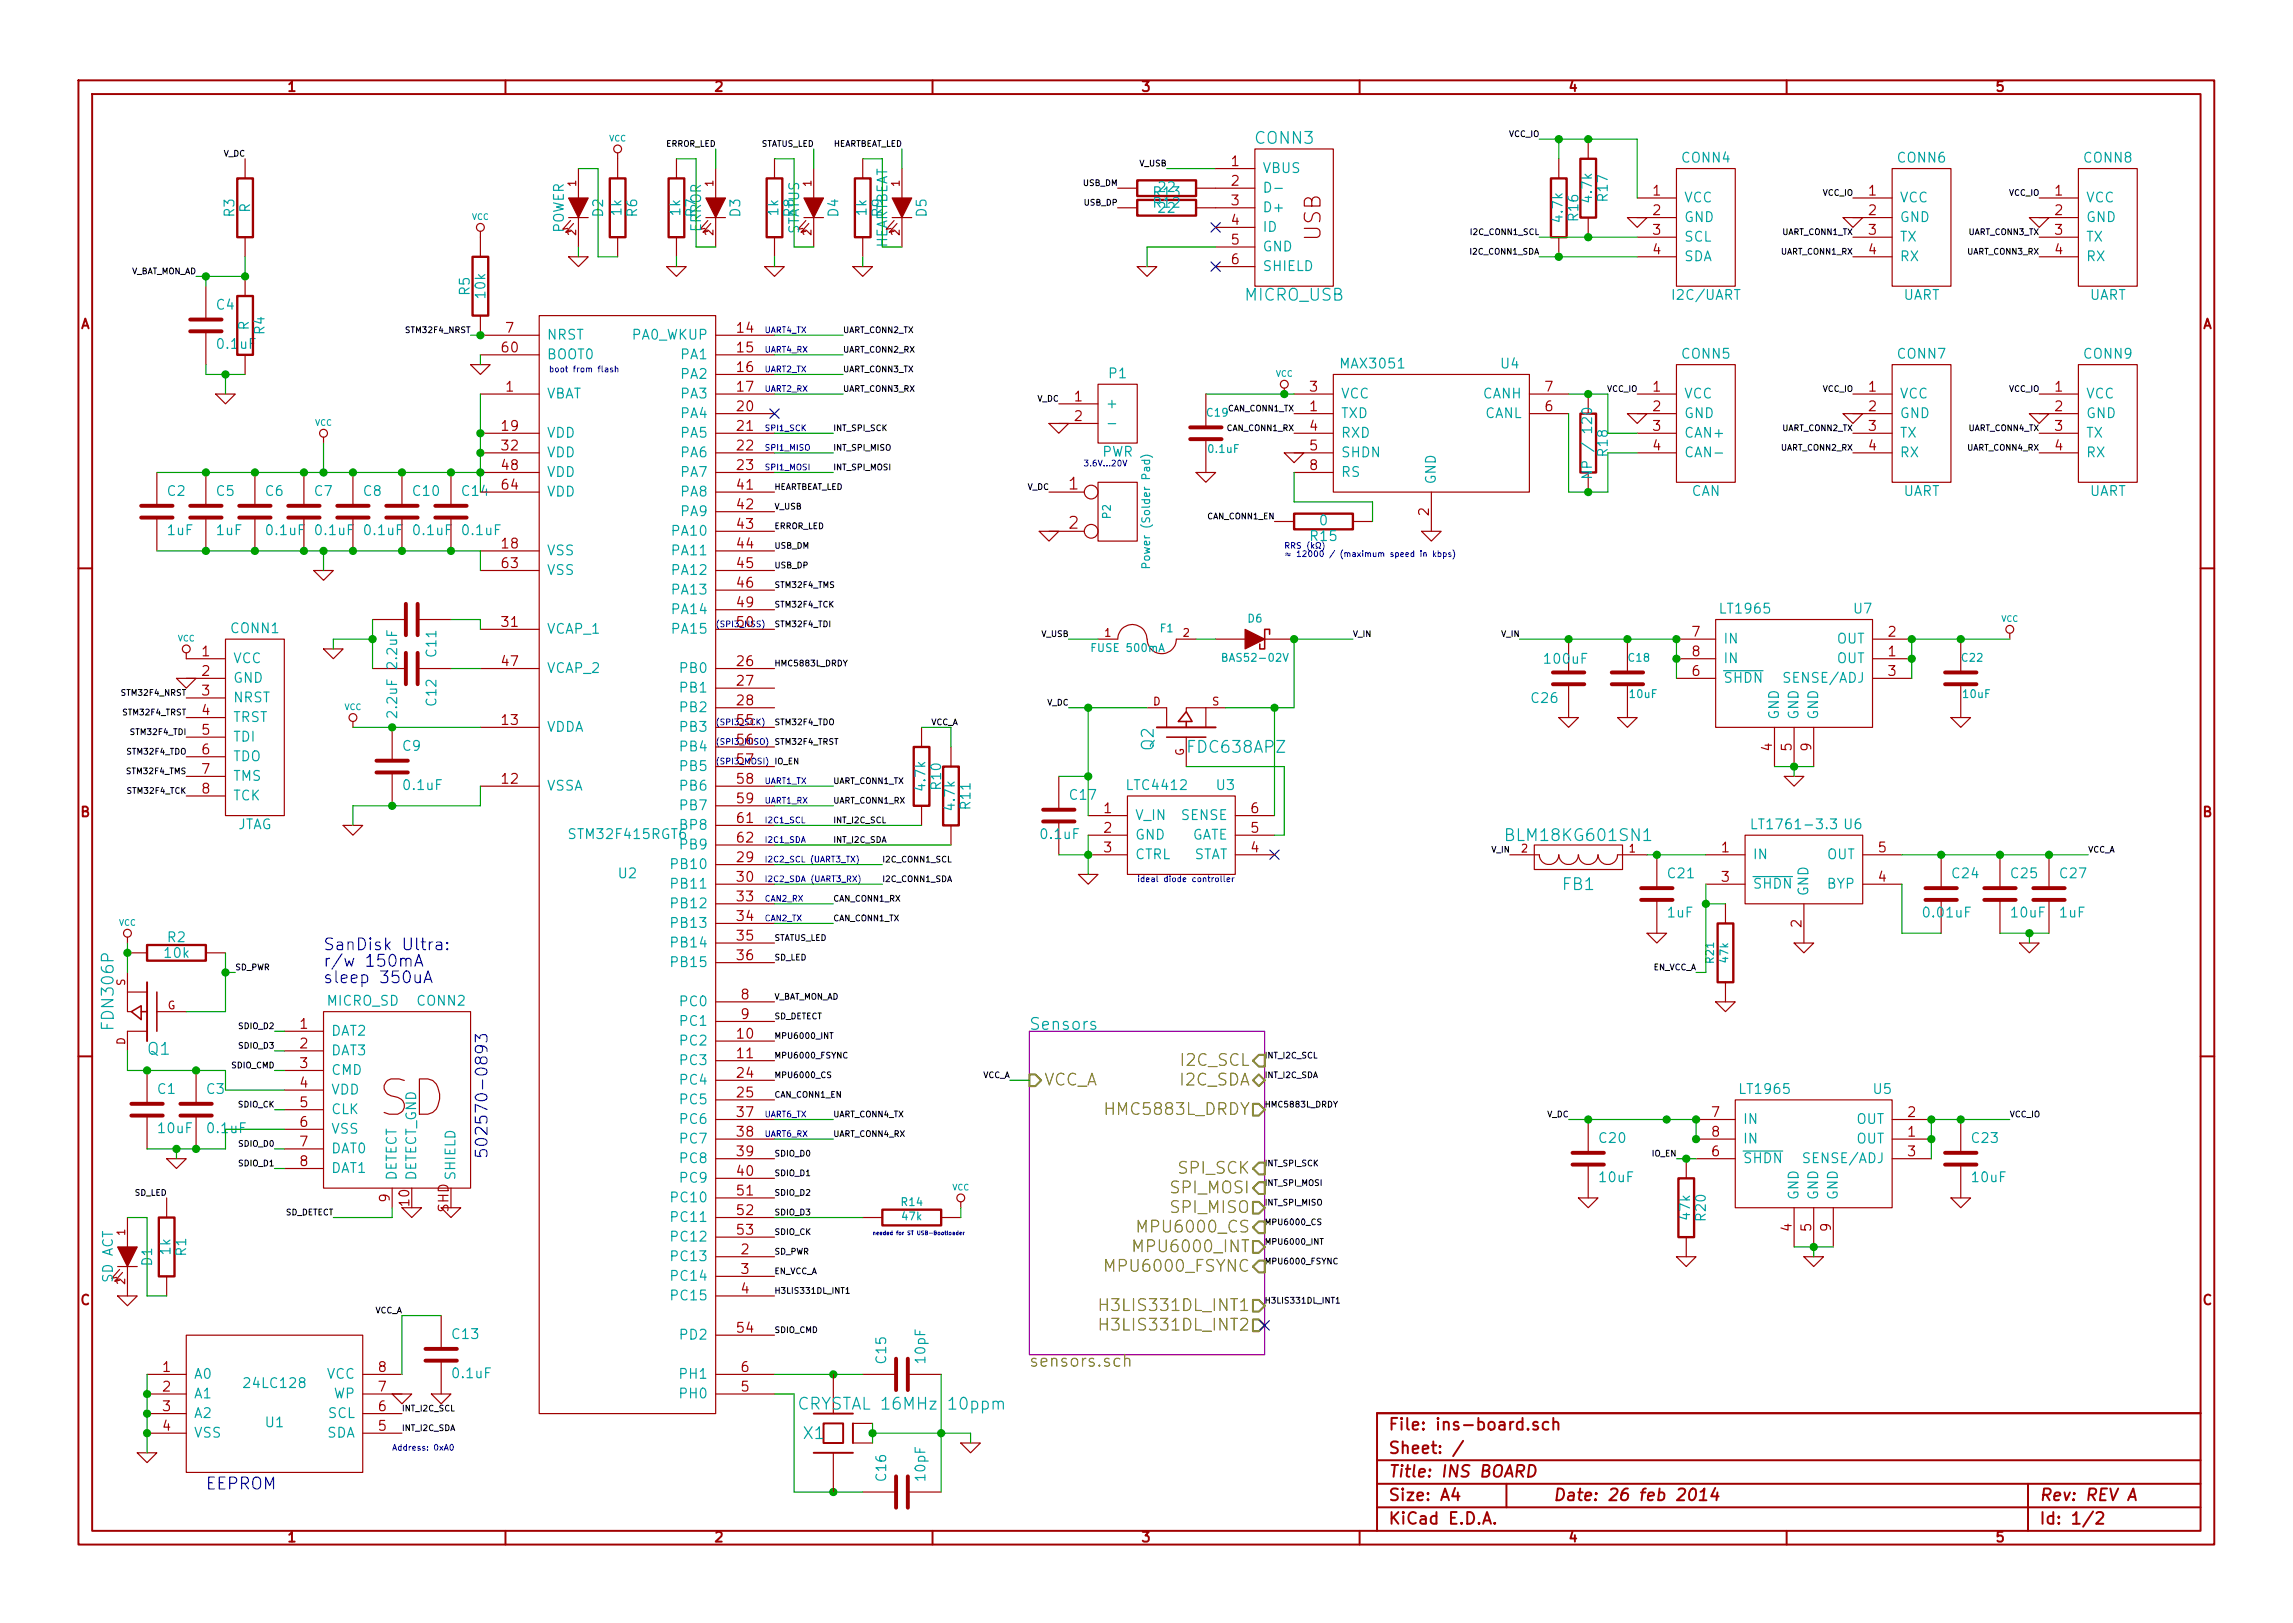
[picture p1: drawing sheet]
<svg xmlns="http://www.w3.org/2000/svg" width="297mm" height="210mm" viewBox="0 0 297 210" stroke-linecap="round" stroke-linejoin="round" font-family="sans-serif">
<defs><g id="words">
<text font-size="6.4" fill="#a00000" x="48.9" y="144.8">SD</text>
<text font-size="2.8" fill="#a00000" x="171.2" y="31.2" transform="rotate(-90 171.2 31.2)">USB</text>
<g font-size="2.1" fill="#00a0a0">
<text x="162.7" y="18.7">CONN3</text>
<text x="161.3" y="39">MICRO_USB</text>
<text x="149.5" y="97.1" transform="rotate(-90 149.5 97.1)">Q2</text>
<text x="154.1" y="97.6">FDC638APZ</text>
<text x="195.6" y="109">BLM18KG601SN1</text>
<text x="202.5" y="115.4">FB1</text>
<text x="14.8" y="133.1" transform="rotate(-90 14.8 133.1)">FDN306P</text>
<text x="19.2" y="136.7">Q1</text>
<text x="133.3" y="133.5">Sensors</text>
<text x="104.4" y="182.7">CRYSTAL 16MHz 10ppm</text>
<text x="104.1" y="186.5">X1</text>
</g>
<g font-size="2.1" fill="#a00000">
<text x="138.5" y="63.5">1</text>
<text x="138.5" y="68.6">2</text>
<text x="179.9" y="185.4">File: ins-board.sch</text>
<text x="179.9" y="191.5">Title: INS BOARD</text>
<text x="179.9" y="188.4">Sheet: /</text>
<text x="179.9" y="197.6">KiCad E.D.A.</text>
<text x="179.9" y="194.5">Size: A4</text>
<text x="201.2" y="194.5">Date: 26 feb 2014</text>
<text x="264.2" y="194.5">Rev: REV A</text>
<text x="264.2" y="197.6">Id: 1/2</text>
</g>
<g font-size="2.1" fill="#00f">
<text x="41.9" y="123.2">SanDisk Ultra:</text>
<text x="41.9" y="125.3">r/w 150mA</text>
<text x="41.9" y="127.5">sleep 350uA</text>
<text x="63.2" y="150.1" transform="rotate(-90 63.2 150.1)">502570-0893</text>
<text x="26.7" y="193">EEPROM</text>
</g>
<g font-size="2.1" fill="#808000">
<text x="135.3" y="140.7">VCC_A</text>
<text x="152.9" y="140.7">I2C_SDA</text>
<text x="153.2" y="138.2">I2C_SCL</text>
<text x="143.9" y="144.5">HMC5883L_DRDY</text>
<text x="151.9" y="154.7">SPI_MOSI</text>
<text x="152.8" y="152.1">SPI_SCK</text>
<text x="148.3" y="159.8">MPU6000_CS</text>
<text x="151.9" y="157.2">SPI_MISO</text>
<text x="144.1" y="164.8">MPU6000_FSYNC</text>
<text x="147.9" y="162.3">MPU6000_INT</text>
<text x="143.7" y="169.9">H3LIS331DL_INT1</text>
<text x="143.7" y="172.5">H3LIS331DL_INT2</text>
<text x="133.3" y="177.1">sensors.sch</text>
</g>
<g font-size="1.8" fill="#a00000">
<text x="37.3" y="11.9">1</text>
<text x="92.7" y="11.9">2</text>
<text x="148" y="11.9">3</text>
<text x="203.3" y="11.9">4</text>
<text x="258.6" y="11.9">5</text>
<text x="159.5" y="21.6">1</text>
<text x="159.5" y="24.1">2</text>
<text x="159.5" y="26.7">3</text>
<text x="159.5" y="29.2">4</text>
<text x="214.1" y="25.4">1</text>
<text x="214.1" y="27.9">2</text>
<text x="242.1" y="25.4">1</text>
<text x="242.1" y="27.9">2</text>
<text x="266.2" y="25.4">1</text>
<text x="266.2" y="27.9">2</text>
<text x="159.5" y="31.7">5</text>
<text x="159.5" y="34.3">6</text>
<text x="214.1" y="30.5">3</text>
<text x="214.1" y="33">4</text>
<text x="242.1" y="30.5">3</text>
<text x="242.1" y="33">4</text>
<text x="266.2" y="30.5">3</text>
<text x="266.2" y="33">4</text>
<text x="10.4" y="42.7">A</text>
<text x="65.1" y="45.7">60</text>
<text x="65.6" y="43.2">7</text>
<text x="95.6" y="43.2">14</text>
<text x="95.6" y="45.7">15</text>
<text x="285.3" y="42.7">A</text>
<text x="65.6" y="50.8">1</text>
<text x="95.6" y="53.3">20</text>
<text x="95.6" y="48.3">16</text>
<text x="95.6" y="50.8">17</text>
<text x="139.2" y="52.1">1</text>
<text x="169.7" y="53.3">1</text>
<text x="169.7" y="50.8">3</text>
<text x="200.2" y="53.3">6</text>
<text x="200.2" y="50.8">7</text>
<text x="214.1" y="50.8">1</text>
<text x="214.1" y="53.3">2</text>
<text x="242.1" y="50.8">1</text>
<text x="242.1" y="53.3">2</text>
<text x="266.2" y="50.8">1</text>
<text x="266.2" y="53.3">2</text>
<text x="65.1" y="58.4">32</text>
<text x="65.1" y="55.9">19</text>
<text x="95.6" y="55.9">21</text>
<text x="95.6" y="58.4">22</text>
<text x="139.2" y="54.6">2</text>
<text x="169.7" y="55.9">4</text>
<text x="169.7" y="58.4">5</text>
<text x="214.1" y="55.9">3</text>
<text x="214.1" y="58.4">4</text>
<text x="242.1" y="55.9">3</text>
<text x="242.1" y="58.4">4</text>
<text x="266.2" y="55.9">3</text>
<text x="266.2" y="58.4">4</text>
<text x="65.1" y="63.5">64</text>
<text x="65.1" y="61">48</text>
<text x="95.6" y="63.5">41</text>
<text x="95.6" y="61">23</text>
<text x="169.7" y="61">8</text>
<text x="65.1" y="71.1">18</text>
<text x="95.6" y="66">42</text>
<text x="95.6" y="68.6">43</text>
<text x="95.6" y="71.1">44</text>
<text x="185.2" y="66.8" transform="rotate(-90 185.2 66.8)">2</text>
<text x="65.1" y="73.7">63</text>
<text x="95.6" y="73.7">45</text>
<text x="95.6" y="76.2">46</text>
<text x="65.1" y="81.3">31</text>
<text x="95.6" y="81.3">50</text>
<text x="95.6" y="78.7">49</text>
<text x="219.2" y="82.5">7</text>
<text x="244.6" y="82.5">2</text>
<text x="26.2" y="85.1">1</text>
<text x="26.2" y="87.6">2</text>
<text x="65.1" y="86.4">47</text>
<text x="95.6" y="86.4">26</text>
<text x="95.6" y="88.9">27</text>
<text x="219.2" y="87.6">6</text>
<text x="219.2" y="85.1">8</text>
<text x="244.6" y="85.1">1</text>
<text x="244.6" y="87.6">3</text>
<text x="26.2" y="90.2">3</text>
<text x="26.2" y="92.7">4</text>
<text x="26.2" y="95.2">5</text>
<text x="65.1" y="94">13</text>
<text x="95.6" y="94">55</text>
<text x="95.6" y="91.4">28</text>
<text x="26.2" y="97.8">6</text>
<text x="26.2" y="100.3">7</text>
<text x="65.1" y="101.6">12</text>
<text x="95.6" y="96.5">56</text>
<text x="95.6" y="99.1">57</text>
<text x="95.6" y="101.6">58</text>
<text x="229.6" y="97.3" transform="rotate(-90 229.6 97.3)">4</text>
<text x="232.2" y="97.3" transform="rotate(-90 232.2 97.3)">5</text>
<text x="234.7" y="97.3" transform="rotate(-90 234.7 97.3)">9</text>
<text x="10.4" y="105.9">B</text>
<text x="26.2" y="102.9">8</text>
<text x="95.6" y="106.7">61</text>
<text x="95.6" y="104.1">59</text>
<text x="143" y="105.4">1</text>
<text x="143" y="107.9">2</text>
<text x="162.1" y="107.9">5</text>
<text x="162.1" y="105.4">6</text>
<text x="285.3" y="105.9">B</text>
<text x="95.6" y="109.2">62</text>
<text x="95.6" y="111.8">29</text>
<text x="143" y="110.5">3</text>
<text x="162.1" y="110.5">4</text>
<text x="223" y="110.5">1</text>
<text x="243.4" y="110.5">5</text>
<text x="95.6" y="114.3">30</text>
<text x="95.6" y="116.8">33</text>
<text x="95.6" y="119.4">34</text>
<text x="223" y="114.3">3</text>
<text x="243.4" y="114.3">4</text>
<text x="95.6" y="121.9">35</text>
<text x="95.6" y="124.5">36</text>
<text x="233.4" y="120.1" transform="rotate(-90 233.4 120.1)">2</text>
<text x="96" y="129.5">8</text>
<text x="38.9" y="133.3">1</text>
<text x="38.9" y="135.9">2</text>
<text x="95.6" y="134.6">10</text>
<text x="95.6" y="137.2">11</text>
<text x="96" y="132.1">9</text>
<text x="38.9" y="138.4">3</text>
<text x="38.9" y="141">4</text>
<text x="38.9" y="143.5">5</text>
<text x="95.6" y="139.7">24</text>
<text x="95.6" y="142.2">25</text>
<text x="38.9" y="146">6</text>
<text x="38.9" y="148.6">7</text>
<text x="95.6" y="144.8">37</text>
<text x="95.6" y="147.3">38</text>
<text x="95.6" y="149.9">39</text>
<text x="221.8" y="149.9">6</text>
<text x="221.8" y="144.8">7</text>
<text x="221.8" y="147.3">8</text>
<text x="247.2" y="147.3">1</text>
<text x="247.2" y="144.8">2</text>
<text x="247.2" y="149.9">3</text>
<text x="38.9" y="151.1">8</text>
<text x="50.5" y="155.7" transform="rotate(-90 50.5 155.7)">9</text>
<text x="95.6" y="152.4">40</text>
<text x="95.6" y="154.9">51</text>
<text x="53.1" y="156.2" transform="rotate(-90 53.1 156.2)">10</text>
<text x="58.2" y="157" transform="rotate(-90 58.2 157)">SHD</text>
<text x="95.6" y="157.5">52</text>
<text x="95.6" y="160">53</text>
<text x="232.2" y="159.5" transform="rotate(-90 232.2 159.5)">4</text>
<text x="234.7" y="159.5" transform="rotate(-90 234.7 159.5)">5</text>
<text x="237.2" y="159.5" transform="rotate(-90 237.2 159.5)">9</text>
<text x="96" y="162.6">2</text>
<text x="96" y="165.1">3</text>
<text x="96" y="167.6">4</text>
<text x="10.4" y="169.1">C</text>
<text x="95.6" y="172.7">54</text>
<text x="285.3" y="169.1">C</text>
<text x="21.1" y="177.8">1</text>
<text x="49" y="177.8">8</text>
<text x="96" y="177.8">6</text>
<text x="21.1" y="180.3">2</text>
<text x="21.1" y="182.9">3</text>
<text x="21.1" y="185.4">4</text>
<text x="49" y="185.4">5</text>
<text x="49" y="182.9">6</text>
<text x="49" y="180.3">7</text>
<text x="96" y="180.3">5</text>
<text x="37.3" y="199.8">1</text>
<text x="92.7" y="199.8">2</text>
<text x="148" y="199.8">3</text>
<text x="203.3" y="199.8">4</text>
<text x="258.6" y="199.8">5</text>
</g>
<g font-size="1.8" fill="#00a0a0">
<text x="163.6" y="22.5">VBUS</text>
<text x="217.9" y="21.1">CONN4</text>
<text x="245.8" y="21.1">CONN6</text>
<text x="270" y="21.1">CONN8</text>
<text x="30.4" y="28" transform="rotate(-90 30.4 28)">R3</text>
<text x="32.5" y="27.6" transform="rotate(-90 32.5 27.6)">R</text>
<text x="78.2" y="28" transform="rotate(-90 78.2 28)">D2</text>
<text x="80.6" y="27.9" transform="rotate(-90 80.6 27.9)">1k</text>
<text x="82.6" y="28" transform="rotate(-90 82.6 28)">R6</text>
<text x="88.2" y="27.9" transform="rotate(-90 88.2 27.9)">1k</text>
<text x="90.2" y="28" transform="rotate(-90 90.2 28)">R7</text>
<text x="96" y="28" transform="rotate(-90 96 28)">D3</text>
<text x="100.9" y="27.9" transform="rotate(-90 100.9 27.9)">1k</text>
<text x="102.9" y="28" transform="rotate(-90 102.9 28)">R8</text>
<text x="108.7" y="28" transform="rotate(-90 108.7 28)">D4</text>
<text x="112.3" y="27.9" transform="rotate(-90 112.3 27.9)">1k</text>
<text x="114.4" y="28" transform="rotate(-90 114.4 28)">R9</text>
<text x="120.1" y="28" transform="rotate(-90 120.1 28)">D5</text>
<text x="149.5" y="25.6">R13</text>
<text x="149.5" y="27">R12</text>
<text x="150.2" y="27.6">22</text>
<text x="150.2" y="24.9">22</text>
<text x="163.6" y="27.6">D+</text>
<text x="202.5" y="28.6" transform="rotate(-90 202.5 28.6)">4.7k</text>
<text x="204.5" y="28.5" transform="rotate(-90 204.5 28.5)">R16</text>
<text x="206.3" y="26.1" transform="rotate(-90 206.3 26.1)">4.7k</text>
<text x="208.3" y="26" transform="rotate(-90 208.3 26)">R17</text>
<text x="218.2" y="26.3">VCC</text>
<text x="218.2" y="28.8">GND</text>
<text x="246.1" y="26.3">VCC</text>
<text x="246.1" y="28.8">GND</text>
<text x="270.3" y="26.3">VCC</text>
<text x="270.3" y="28.8">GND</text>
<text x="73.1" y="30.2" transform="rotate(-90 73.1 30.2)">POWER</text>
<text x="90.9" y="30.1" transform="rotate(-90 90.9 30.1)">ERROR</text>
<text x="103.6" y="30.4" transform="rotate(-90 103.6 30.4)">STATUS</text>
<text x="115" y="32.4" transform="rotate(-90 115 32.4)">HEARTBEAT</text>
<text x="163.6" y="30.1">ID</text>
<text x="163.6" y="32.6">GND</text>
<text x="163.6" y="35.2">SHIELD</text>
<text x="218.2" y="31.4">SCL</text>
<text x="218.2" y="33.9">SDA</text>
<text x="246.1" y="31.4">TX</text>
<text x="246.1" y="33.9">RX</text>
<text x="270.3" y="31.4">TX</text>
<text x="270.3" y="33.9">RX</text>
<text x="28.1" y="40.2">C4</text>
<text x="60.9" y="38.2" transform="rotate(-90 60.9 38.2)">R5</text>
<text x="62.9" y="38.6" transform="rotate(-90 62.9 38.6)">10k</text>
<text x="216.9" y="38.9">I2C/UART</text>
<text x="246.5" y="38.9">UART</text>
<text x="270.6" y="38.9">UART</text>
<text x="28.3" y="45.3">0.1uF</text>
<text x="32.3" y="42.8" transform="rotate(-90 32.3 42.8)">R</text>
<text x="34.3" y="43.3" transform="rotate(-90 34.3 43.3)">R4</text>
<text x="70.9" y="44.1">NRST</text>
<text x="70.9" y="46.6">BOOT0</text>
<text x="81.9" y="44.1">PA0_WKUP</text>
<text x="88.3" y="46.6">PA1</text>
<text x="173.9" y="47.8">MAX3051</text>
<text x="194.5" y="47.8">U4</text>
<text x="217.9" y="46.5">CONN5</text>
<text x="245.8" y="46.5">CONN7</text>
<text x="270" y="46.5">CONN9</text>
<text x="70.9" y="51.7">VBAT</text>
<text x="88.3" y="49.1">PA2</text>
<text x="88.3" y="51.7">PA3</text>
<text x="143.3" y="53">+</text>
<text x="143.7" y="49.1">P1</text>
<text x="173.7" y="51.7">VCC</text>
<text x="192" y="51.7">CANH</text>
<text x="218.2" y="51.7">VCC</text>
<text x="246.1" y="51.7">VCC</text>
<text x="270.3" y="51.7">VCC</text>
<text x="70.9" y="59.3">VDD</text>
<text x="70.9" y="56.8">VDD</text>
<text x="88.3" y="54.2">PA4</text>
<text x="88.3" y="56.8">PA5</text>
<text x="88.3" y="59.3">PA6</text>
<text x="142.7" y="59.2">PWR</text>
<text x="173.7" y="54.2">TXD</text>
<text x="173.7" y="56.8">RXD</text>
<text x="173.7" y="59.3">SHDN</text>
<text x="192.2" y="54.2">CANL</text>
<text x="208.3" y="59" transform="rotate(-90 208.3 59)">R18</text>
<text x="218.2" y="54.2">GND</text>
<text x="218.2" y="56.8">CAN+</text>
<text x="218.2" y="59.3">CAN-</text>
<text x="246.1" y="54.2">GND</text>
<text x="246.1" y="56.8">TX</text>
<text x="246.1" y="59.3">RX</text>
<text x="270.3" y="54.2">GND</text>
<text x="270.3" y="56.8">TX</text>
<text x="270.3" y="59.3">RX</text>
<text x="21.7" y="64.3">C2</text>
<text x="28.1" y="64.3">C5</text>
<text x="34.4" y="64.3">C6</text>
<text x="40.8" y="64.3">C7</text>
<text x="47.1" y="64.3">C8</text>
<text x="53.6" y="64.3">C10</text>
<text x="59.9" y="64.3">C14</text>
<text x="70.9" y="64.4">VDD</text>
<text x="70.9" y="61.8">VDD</text>
<text x="88.3" y="64.4">PA8</text>
<text x="88.3" y="61.8">PA7</text>
<text x="173.7" y="61.8">RS</text>
<text x="186.1" y="62.7" transform="rotate(-90 186.1 62.7)">GND</text>
<text x="206.3" y="60.8" transform="rotate(-90 206.3 60.8)">NP / 120</text>
<text x="219.1" y="64.3">CAN</text>
<text x="246.5" y="64.3">UART</text>
<text x="270.6" y="64.3">UART</text>
<text x="21.7" y="69.4">1uF</text>
<text x="28.1" y="69.4">1uF</text>
<text x="34.6" y="69.4">0.1uF</text>
<text x="41" y="69.4">0.1uF</text>
<text x="47.3" y="69.4">0.1uF</text>
<text x="53.7" y="69.4">0.1uF</text>
<text x="60" y="69.4">0.1uF</text>
<text x="87.3" y="69.5">PA10</text>
<text x="88.3" y="66.9">PA9</text>
<text x="169.8" y="70.1">R15</text>
<text x="171" y="68.1">0</text>
<text x="70.9" y="74.5">VSS</text>
<text x="70.9" y="72">VSS</text>
<text x="87.3" y="72">PA11</text>
<text x="87.3" y="74.5">PA12</text>
<text x="87.3" y="77.1">PA13</text>
<text x="29.9" y="82.1">CONN1</text>
<text x="70.9" y="82.2">VCAP_1</text>
<text x="87.3" y="82.2">PA15</text>
<text x="87.3" y="79.6">PA14</text>
<text x="223" y="79.5">LT1965</text>
<text x="223.3" y="83.4">IN</text>
<text x="237.8" y="83.4">OUT</text>
<text x="240.2" y="79.5">U7</text>
<text x="30.2" y="86">VCC</text>
<text x="30.2" y="88.5">GND</text>
<text x="51.5" y="86.5" transform="rotate(-90 51.5 86.5)">2.2uF</text>
<text x="56.6" y="85" transform="rotate(-90 56.6 85)">C11</text>
<text x="70.9" y="87.2">VCAP_2</text>
<text x="88.3" y="87.2">PB0</text>
<text x="88.3" y="89.8">PB1</text>
<text x="200.3" y="86">100uF</text>
<text x="223.3" y="88.5">SHDN</text>
<text x="223.3" y="86">IN</text>
<text x="231.5" y="88.5">SENSE/ADJ</text>
<text x="237.8" y="86">OUT</text>
<text x="30.2" y="91.1">NRST</text>
<text x="30.2" y="93.6">TRST</text>
<text x="51.5" y="92.8" transform="rotate(-90 51.5 92.8)">2.2uF</text>
<text x="56.6" y="91.4" transform="rotate(-90 56.6 91.4)">C12</text>
<text x="70.9" y="94.9">VDDA</text>
<text x="88.3" y="94.9">PB3</text>
<text x="88.3" y="92.3">PB2</text>
<text x="198.5" y="91.1">C26</text>
<text x="230.5" y="93.2" transform="rotate(-90 230.5 93.2)">GND</text>
<text x="233" y="93.2" transform="rotate(-90 233 93.2)">GND</text>
<text x="235.6" y="93.2" transform="rotate(-90 235.6 93.2)">GND</text>
<text x="30.2" y="96.1">TDI</text>
<text x="30.2" y="98.7">TDO</text>
<text x="30.2" y="101.2">TMS</text>
<text x="52.2" y="97.3">C9</text>
<text x="88.3" y="97.4">PB4</text>
<text x="88.3" y="99.9">PB5</text>
<text x="30.2" y="103.8">TCK</text>
<text x="30.7" y="107.5">JTAG</text>
<text x="52.4" y="102.4">0.1uF</text>
<text x="70.9" y="102.5">VSSA</text>
<text x="88.3" y="107.6">BP8</text>
<text x="88.3" y="102.5">PB6</text>
<text x="88.3" y="105">PB7</text>
<text x="119.9" y="102.3" transform="rotate(-90 119.9 102.3)">4.7k</text>
<text x="122" y="102.2" transform="rotate(-90 122 102.2)">R10</text>
<text x="123.7" y="104.8" transform="rotate(-90 123.7 104.8)">4.7k</text>
<text x="125.8" y="104.7" transform="rotate(-90 125.8 104.7)">R11</text>
<text x="138.7" y="103.7">C17</text>
<text x="146.2" y="102.4">LTC4412</text>
<text x="147.1" y="106.3">V_IN</text>
<text x="153" y="106.3">SENSE</text>
<text x="157.6" y="102.4">U3</text>
<text x="227.8" y="107.5">LT1761-3.3</text>
<text x="238.9" y="107.5">U6</text>
<text x="74.1" y="108.8">STM32F415RGT6</text>
<text x="80.2" y="113.8">U2</text>
<text x="87.3" y="112.6">PB10</text>
<text x="88.3" y="110.1">PB9</text>
<text x="135" y="108.8">0.1uF</text>
<text x="147.1" y="108.8">GND</text>
<text x="147.1" y="111.4">CTRL</text>
<text x="154.1" y="108.8">GATE</text>
<text x="154.4" y="111.4">STAT</text>
<text x="216.1" y="113.8">C21</text>
<text x="227.1" y="111.4">IN</text>
<text x="236.6" y="111.4">OUT</text>
<text x="253" y="113.8">C24</text>
<text x="260.6" y="113.8">C25</text>
<text x="266.9" y="113.8">C27</text>
<text x="87.3" y="115.2">PB11</text>
<text x="87.3" y="117.7">PB12</text>
<text x="216.1" y="118.9">1uF</text>
<text x="227.1" y="115.2">SHDN</text>
<text x="234.3" y="116.1" transform="rotate(-90 234.3 116.1)">GND</text>
<text x="236.7" y="115.2">BYP</text>
<text x="249.4" y="118.9">0.01uF</text>
<text x="260.6" y="118.9">10uF</text>
<text x="266.9" y="118.9">1uF</text>
<text x="21.4" y="124.1">10k</text>
<text x="21.7" y="122.1">R2</text>
<text x="87.3" y="120.3">PB13</text>
<text x="87.3" y="122.8">PB14</text>
<text x="87.3" y="125.3">PB15</text>
<text x="42.3" y="130.3">MICRO_SD</text>
<text x="54.1" y="130.3">CONN2</text>
<text x="88.3" y="130.4">PC0</text>
<text x="42.9" y="134.2">DAT2</text>
<text x="42.9" y="136.8">DAT3</text>
<text x="88.3" y="133">PC1</text>
<text x="88.3" y="135.5">PC2</text>
<text x="20.4" y="141.8">C1</text>
<text x="26.8" y="141.8">C3</text>
<text x="42.9" y="139.3">CMD</text>
<text x="42.9" y="141.9">VDD</text>
<text x="88.3" y="138">PC3</text>
<text x="88.3" y="140.6">PC4</text>
<text x="88.3" y="143.1">PC5</text>
<text x="225.6" y="141.8">LT1965</text>
<text x="242.7" y="141.8">U5</text>
<text x="20.6" y="146.9">10uF</text>
<text x="27" y="146.9">0.1uF</text>
<text x="42.9" y="144.4">CLK</text>
<text x="42.9" y="146.9">VSS</text>
<text x="42.9" y="149.5">DAT0</text>
<text x="88.3" y="145.7">PC6</text>
<text x="88.3" y="148.2">PC7</text>
<text x="207.2" y="148.1">C20</text>
<text x="225.8" y="145.7">IN</text>
<text x="225.8" y="148.2">IN</text>
<text x="240.4" y="148.2">OUT</text>
<text x="240.4" y="145.7">OUT</text>
<text x="255.5" y="148.1">C23</text>
<text x="42.9" y="152">DAT1</text>
<text x="51.4" y="152.9" transform="rotate(-90 51.4 152.9)">DETECT</text>
<text x="54" y="152.9" transform="rotate(-90 54 152.9)">DETECT_GND</text>
<text x="59.1" y="152.9" transform="rotate(-90 59.1 152.9)">SHIELD</text>
<text x="87.3" y="155.8">PC10</text>
<text x="88.3" y="153.3">PC9</text>
<text x="88.3" y="150.7">PC8</text>
<text x="207.3" y="153.2">10uF</text>
<text x="225.8" y="150.7">SHDN</text>
<text x="233" y="155.4" transform="rotate(-90 233 155.4)">GND</text>
<text x="234.1" y="150.7">SENSE/ADJ</text>
<text x="235.6" y="155.4" transform="rotate(-90 235.6 155.4)">GND</text>
<text x="238.1" y="155.4" transform="rotate(-90 238.1 155.4)">GND</text>
<text x="255.5" y="153.2">10uF</text>
<text x="87.3" y="158.4">PC11</text>
<text x="87.3" y="160.9">PC12</text>
<text x="219" y="157.9" transform="rotate(-90 219 157.9)">47k</text>
<text x="221" y="158.1" transform="rotate(-90 221 158.1)">R20</text>
<text x="14.7" y="166.1" transform="rotate(-90 14.7 166.1)">SD ACT</text>
<text x="19.8" y="163.9" transform="rotate(-90 19.8 163.9)">D1</text>
<text x="22.1" y="162.5" transform="rotate(-90 22.1 162.5)">1k</text>
<text x="24.2" y="162.7" transform="rotate(-90 24.2 162.7)">R1</text>
<text x="87.3" y="163.4">PC13</text>
<text x="87.3" y="166">PC14</text>
<text x="58.6" y="173.5">C13</text>
<text x="87.3" y="168.5">PC15</text>
<text x="88.3" y="173.6">PD2</text>
<text x="25.1" y="178.7">A0</text>
<text x="31.9" y="179.9">24LC128</text>
<text x="42.2" y="178.7">VCC</text>
<text x="58.8" y="178.6">0.1uF</text>
<text x="88.3" y="178.7">PH1</text>
<text x="114.9" y="176.5" transform="rotate(-90 114.9 176.5)">C15</text>
<text x="119.9" y="176.5" transform="rotate(-90 119.9 176.5)">10pF</text>
<text x="25.1" y="181.2">A1</text>
<text x="25.1" y="183.8">A2</text>
<text x="34.4" y="185">U1</text>
<text x="42.4" y="183.8">SCL</text>
<text x="43.1" y="181.2">WP</text>
<text x="88.3" y="181.2">PH0</text>
<text x="25.1" y="186.3">VSS</text>
<text x="42.2" y="186.3">SDA</text>
<text x="114.9" y="191.8" transform="rotate(-90 114.9 191.8)">C16</text>
<text x="119.9" y="191.7" transform="rotate(-90 119.9 191.7)">10pF</text>
</g>
<g font-size="1.4" fill="#a00000">
<text x="74.7" y="24.1" transform="rotate(-90 74.7 24.1)">1</text>
<text x="92.5" y="24.1" transform="rotate(-90 92.5 24.1)">1</text>
<text x="105.2" y="24.1" transform="rotate(-90 105.2 24.1)">1</text>
<text x="116.6" y="24.1" transform="rotate(-90 116.6 24.1)">1</text>
<text x="74.7" y="30.5" transform="rotate(-90 74.7 30.5)">2</text>
<text x="92.5" y="30.5" transform="rotate(-90 92.5 30.5)">2</text>
<text x="105.2" y="30.5" transform="rotate(-90 105.2 30.5)">2</text>
<text x="116.6" y="30.5" transform="rotate(-90 116.6 30.5)">2</text>
<text x="143.1" y="82.5">1</text>
<text x="153.3" y="82.5">2</text>
<text x="149.4" y="91.4">D</text>
<text x="157" y="91.4">S</text>
<text x="153.4" y="97.9" transform="rotate(-90 153.4 97.9)">G</text>
<text x="197.1" y="110.5">2</text>
<text x="211.1" y="110.5">1</text>
<text x="16.3" y="127.7" transform="rotate(-90 16.3 127.7)">S</text>
<text x="21.7" y="130.8">G</text>
<text x="16.3" y="135.4" transform="rotate(-90 16.3 135.4)">D</text>
<text x="16.3" y="160" transform="rotate(-90 16.3 160)">1</text>
<text x="16.3" y="166.4" transform="rotate(-90 16.3 166.4)">2</text>
</g>
<g font-size="1.4" fill="#00a0a0">
<text x="156.4" y="54">C19</text>
<text x="156.6" y="58.7">0.1uF</text>
<text x="143.9" y="67.2" transform="rotate(-90 143.9 67.2)">P2</text>
<text x="149" y="72.7" transform="rotate(-90 149 72.7)">Power (Solder Pad)</text>
<text x="150.3" y="82">F1</text>
<text x="161.7" y="80.7">D6</text>
<text x="141.7" y="84.5">FUSE 500mA</text>
<text x="158.8" y="85.8">BAS52-02V</text>
<text x="211" y="85.8">C18</text>
<text x="254.2" y="85.8">C22</text>
<text x="211.2" y="90.5">10uF</text>
<text x="254.4" y="90.5">10uF</text>
<text x="222.1" y="124.7" transform="rotate(-90 222.1 124.7)">R21</text>
<text x="223.9" y="124.6" transform="rotate(-90 223.9 124.6)">47k</text>
<text x="116.8" y="156.3">R14</text>
<text x="116.9" y="158.1">47k</text>
</g>
<g font-size="1.1">
<text x="195.4" y="17.8">VCC_IO</text>
<text x="28.9" y="20.3">V_DC</text>
<text x="86.2" y="19">ERROR_LED</text>
<text x="98.5" y="19">STATUS_LED</text>
<text x="107.6" y="19">HEARTBEAT_LED</text>
<text x="147.6" y="21.6">V_USB</text>
<text x="140.3" y="24.1">USB_DM</text>
<text x="140.5" y="26.7">USB_DP</text>
<text x="236.1" y="25.4">VCC_IO</text>
<text x="260.2" y="25.4">VCC_IO</text>
<text x="16.7" y="35.6">V_BAT_MON_AD</text>
<text x="190.6" y="33">I2C_CONN1_SDA</text>
<text x="190.7" y="30.5">I2C_CONN1_SCL</text>
<text x="230.7" y="33">UART_CONN1_RX</text>
<text x="230.8" y="30.5">UART_CONN1_TX</text>
<text x="254.8" y="33">UART_CONN3_RX</text>
<text x="255" y="30.5">UART_CONN3_TX</text>
<text x="52.8" y="43.2">STM32F4_NRST</text>
<text x="109.2" y="45.7">UART_CONN2_RX</text>
<text x="109.2" y="43.2">UART_CONN2_TX</text>
<text x="109.2" y="48.3">UART_CONN3_TX</text>
<text x="109.2" y="50.8">UART_CONN3_RX</text>
<text x="134.3" y="52.1">V_DC</text>
<text x="159.1" y="53.3">CAN_CONN1_TX</text>
<text x="208.1" y="50.8">VCC_IO</text>
<text x="236.1" y="50.8">VCC_IO</text>
<text x="260.2" y="50.8">VCC_IO</text>
<text x="107.9" y="58.4">INT_SPI_MISO</text>
<text x="107.9" y="55.9">INT_SPI_SCK</text>
<text x="159" y="55.9">CAN_CONN1_RX</text>
<text x="230.7" y="58.4">UART_CONN2_RX</text>
<text x="230.8" y="55.9">UART_CONN2_TX</text>
<text x="254.8" y="58.4">UART_CONN4_RX</text>
<text x="255" y="55.9">UART_CONN4_TX</text>
<text x="100.3" y="63.5">HEARTBEAT_LED</text>
<text x="107.9" y="61">INT_SPI_MOSI</text>
<text x="133.1" y="63.5">V_DC</text>
<text x="100.3" y="66">V_USB</text>
<text x="100.3" y="68.6">ERROR_LED</text>
<text x="100.3" y="71.1">USB_DM</text>
<text x="156.4" y="67.3">CAN_CONN1_EN</text>
<text x="100.3" y="73.7">USB_DP</text>
<text x="100.3" y="76.2">STM32F4_TMS</text>
<text x="100.3" y="81.3">STM32F4_TDI</text>
<text x="100.3" y="78.7">STM32F4_TCK</text>
<text x="134.9" y="82.5">V_USB</text>
<text x="175.3" y="82.5">V_IN</text>
<text x="194.5" y="82.5">V_IN</text>
<text x="100.3" y="86.4">HMC5883L_DRDY</text>
<text x="16" y="90.2">STM32F4_NRST</text>
<text x="16.1" y="92.7">STM32F4_TRST</text>
<text x="17.2" y="95.2">STM32F4_TDI</text>
<text x="100.3" y="94">STM32F4_TDO</text>
<text x="120.6" y="94">VCC_A</text>
<text x="135.6" y="91.4">V_DC</text>
<text x="16.6" y="100.3">STM32F4_TMS</text>
<text x="16.6" y="97.8">STM32F4_TDO</text>
<text x="100.3" y="99.1">IO_EN</text>
<text x="100.3" y="96.5">STM32F4_TRST</text>
<text x="107.9" y="101.6">UART_CONN1_TX</text>
<text x="16.7" y="102.9">STM32F4_TCK</text>
<text x="107.9" y="104.1">UART_CONN1_RX</text>
<text x="107.9" y="106.7">INT_I2C_SCL</text>
<text x="107.9" y="109.2">INT_I2C_SDA</text>
<text x="114.3" y="111.8">I2C_CONN1_SCL</text>
<text x="193.2" y="110.5">V_IN</text>
<text x="270.5" y="110.5">VCC_A</text>
<text x="107.9" y="119.4">CAN_CONN1_TX</text>
<text x="107.9" y="116.8">CAN_CONN1_RX</text>
<text x="114.3" y="114.3">I2C_CONN1_SDA</text>
<text x="30.5" y="125.7">SD_PWR</text>
<text x="100.3" y="124.5">SD_LED</text>
<text x="100.3" y="121.9">STATUS_LED</text>
<text x="214" y="125.7">EN_VCC_A</text>
<text x="100.3" y="129.5">V_BAT_MON_AD</text>
<text x="31" y="133.3">SDIO_D2</text>
<text x="31" y="135.9">SDIO_D3</text>
<text x="100.3" y="132.1">SD_DETECT</text>
<text x="100.3" y="134.6">MPU6000_INT</text>
<text x="100.3" y="137.2">MPU6000_FSYNC</text>
<text x="163.8" y="137.2">INT_I2C_SCL</text>
<text x="29.9" y="138.4">SDIO_CMD</text>
<text x="30.8" y="143.5">SDIO_CK</text>
<text x="100.3" y="139.7">MPU6000_CS</text>
<text x="100.3" y="142.2">CAN_CONN1_EN</text>
<text x="127.2" y="139.7">VCC_A</text>
<text x="163.8" y="143.5">HMC5883L_DRDY</text>
<text x="163.8" y="139.7">INT_I2C_SDA</text>
<text x="31" y="148.6">SDIO_D0</text>
<text x="100.3" y="149.9">SDIO_D0</text>
<text x="107.9" y="147.3">UART_CONN4_RX</text>
<text x="107.9" y="144.8">UART_CONN4_TX</text>
<text x="200.4" y="144.8">V_DC</text>
<text x="214" y="149.9">IO_EN</text>
<text x="260.3" y="144.8">VCC_IO</text>
<text x="17.4" y="154.9">SD_LED</text>
<text x="31" y="151.1">SDIO_D1</text>
<text x="100.3" y="154.9">SDIO_D2</text>
<text x="100.3" y="152.4">SDIO_D1</text>
<text x="163.8" y="151.1">INT_SPI_SCK</text>
<text x="163.8" y="153.7">INT_SPI_MOSI</text>
<text x="36.9" y="157.5">SD_DETECT</text>
<text x="100.3" y="157.5">SDIO_D3</text>
<text x="100.3" y="160">SDIO_CK</text>
<text x="163.8" y="161.3">MPU6000_INT</text>
<text x="163.8" y="156.2">INT_SPI_MISO</text>
<text x="163.8" y="158.7">MPU6000_CS</text>
<text x="100.3" y="162.6">SD_PWR</text>
<text x="100.3" y="165.1">EN_VCC_A</text>
<text x="100.3" y="167.6">H3LIS331DL_INT1</text>
<text x="163.8" y="163.8">MPU6000_FSYNC</text>
<text x="48.5" y="170.2">VCC_A</text>
<text x="100.3" y="172.7">SDIO_CMD</text>
<text x="163.8" y="168.9">H3LIS331DL_INT1</text>
<text x="52.1" y="185.4">INT_I2C_SDA</text>
<text x="52.1" y="182.9">INT_I2C_SCL</text>
</g>
<g font-size="1.1" fill="#00a0a0">
<text x="78.9" y="18.4">VCC</text>
<text x="61.1" y="28.5">VCC</text>
<text x="165.3" y="48.8">VCC</text>
<text x="40.8" y="55.2">VCC</text>
<text x="23" y="83.1">VCC</text>
<text x="259.2" y="80.6">VCC</text>
<text x="44.6" y="92">VCC</text>
<text x="15.4" y="120">VCC</text>
<text x="123.3" y="154.2">VCC</text>
</g>
<g font-size="1.1" fill="#00f">
<text x="99.1" y="45.7">UART4_RX</text>
<text x="99.1" y="43.2">UART4_TX</text>
<text x="71.1" y="48.3">boot from flash</text>
<text x="99.1" y="50.8">UART2_RX</text>
<text x="99.1" y="48.3">UART2_TX</text>
<text x="99.1" y="58.4">SPI1_MISO</text>
<text x="99.1" y="55.9">SPI1_SCK</text>
<text x="99.1" y="61">SPI1_MOSI</text>
<text x="141.1" y="60.4">3.6V...20V</text>
<text x="166.4" y="71.1">RRS (k)</text>
<text x="166.7" y="72.2">12000 / (maximum speed in kbps)</text>
<text x="92.7" y="94">(SPI3_SCK)</text>
<text x="99.1" y="101.6">UART1_TX</text>
<text x="99.1" y="106.7">I2C1_SCL</text>
<text x="99.1" y="104.1">UART1_RX</text>
<text x="99.1" y="111.8">I2C2_SCL (UART3_TX)</text>
<text x="99.1" y="109.2">I2C1_SDA</text>
<text x="99.1" y="119.4">CAN2_TX</text>
<text x="99.1" y="116.8">CAN2_RX</text>
<text x="99.1" y="114.3">I2C2_SDA (UART3_RX)</text>
<text x="147.3" y="114.3">ideal diode controller</text>
<text x="99.1" y="147.3">UART6_RX</text>
<text x="99.1" y="144.8">UART6_TX</text>
<text x="50.8" y="188">Address: 0xA0</text>
</g>
<text font-size=".7" fill="#00f" x="113" y="160">needed for ST USB-Bootloader</text>
</g></defs>
<g fill="none" stroke="#a00000" stroke-width=".25">
<path d="M10.2 10.4h276.6v189.7h-276.6zM11.9 12.2h273.2v186.1h-273.2zM65.5 10.4v1.8M120.8 10.4v1.8M176.1 10.4v1.8M231.4 10.4v1.8M10.2 73.6h1.7M285.1 73.6h1.7M149.9 94.2h7.6M10.2 136.8h1.7M19 127.2v7.7M285.1 136.8h1.7"/>
<path d="M65.5 198.3v1.8M105.4 188.2h5.1M105.4 183.1h5.1M106.7 184.4h2.5v2.5h-2.5zM110.5 184.4v2.5M120.8 198.3v1.8M176.1 198.3v1.8M178.4 189.2h106.7M178.4 195.3h106.7M178.4 192.2h106.7M188.5 192.8l-.4 1h1M188.8 193.3v1.1"/>
<path d="M189.5 186.7l-1.3 1.9M192.1 197.4l.5-1.5 .5 1.5M192.3 197h.7M193.6 197.3h.1l-.1 .1-.1-.1h.1v.1M195.1 192.2v3.1M197.9 185.1h.1l-.1 .1v-.1v.1M198.1 189.8h.4a.82 .82 0 0 1 .4 1 .82 .82 0 0 1-1 .5zM199.2 184.3l-.4-.1-.2 .2 .1 .2 .5 .2 .1 .1-.1 .2-.1 .1-.5-.1M200.6 184.3a.48 .48 0 0 0-.7 0l-.1 .6a.48 .48 0 0 0 .8 .2M201.2 184.3a.38 .38 0 0 1 .7 .1v.8M201.2 183.7v1.5M219.1 192.9a.34 .34 0 0 1 .6 .2 .87 .87 0 0 1-.6 1.3l-.2-.1a1.13 1.13 0 0 1 .2-1.4z"/>
<path d="M220.2 194.4h.9M220.3 193.3l.5-.5-.2 1.6M222.2 192.8l-.5 1h.9M222.5 193.3l-.1 1.1M231.4 198.3v1.8M262.7 192.2v6.1M271.1 195.8l-1.3 2M271.6 196l.2-.1h.4a.42 .42 0 0 1 .2 .6l-.9 .9h1M275.7 194.4l.7-1.6 .3 1.6M275.8 193.9h.8M285.1 183.1h-106.7v15.2"/>
</g>
<g fill="none" stroke="#00f" stroke-width=".13">
<path d="M78.4 47.7h.3v.5M78.7 47.8l-.3 .2v.2h.3M79.3 47.7h-.1l-.1 .1 .3 .3-.1 .1h-.2M79.7 47.7h.1h.2v.5M79.7 47.4v.8M140.5 59.6h.4l-.2 .3 .2 .1v.3h-.4M170.5 71h.2v-.1a.31 .31 0 0 1-.2-.4 .31 .31 0 0 1 .4-.2 .31 .31 0 0 1 .2 .3 .31 .31 0 0 1-.2 .3v.1h.2M171.3 70.2a.85 .85 0 0 1 0 1.1M183.1 71.3v.8h-.2l-.1-.4 .1-.1h.2M184.1 71.3v.1M184.1 71.6v.5M184.4 71.7l.1-.1h.2l.1 .5"/>
<path d="M184.4 71.6v.5M185.7 71.3v.8M185.8 71.8l.2 .3M186 71.6l-.3 .3M186.3 71.3v.8h.3v-.4l-.1-.1h-.2M187 71.6h.2l.2 .1-.1 .4h-.3M187 71.6v.8M187.9 71.6h-.1l-.1 .1 .3 .3-.1 .1h-.2M188.2 71.2a.85 .85 0 0 1 0 1.2M93.1 98.1a.85 .85 0 0 0 0 1.2M93.1 95.6a.85 .85 0 0 0 0 1.1M93.1 80.3a.85 .85 0 0 0 0 1.2"/>
<path d="M93.8 98.3l-.3-.1-.1 .1a.34 .34 0 0 0 .4 .4l-.1 .3h-.3M93.8 95.7h-.3l-.1 .1a.34 .34 0 0 0 .4 .4l-.1 .2h-.3M93.8 80.5l-.3-.1-.1 .1a.34 .34 0 0 0 .4 .4l-.1 .3h-.3M94.1 98.6l.4-.1v-.2l-.4-.1v.8M94.1 96.1l.4-.1v-.2l-.4-.1v.7M94.1 80.8h.4v-.3l-.4-.1v.8M94.9 80.4v.8M94.9 95.7v.7M94.9 98.2v.8M98.2 95.7h-.3l-.1 .1a.34 .34 0 0 0 .3 .4v.2h-.3M98.5 80.5l-.3-.1-.1 .1a.34 .34 0 0 0 .4 .4l-.1 .3h-.3M98.5 95.8l.2-.1h.2a.46 .46 0 0 1-.1 .7l-.3-.1z"/>
<path d="M98.6 98.3l-.3-.1-.1 .1a.34 .34 0 0 0 .4 .4v.3h-.4M98.8 93a.85 .85 0 0 1 0 1.2M98.8 80.3a.85 .85 0 0 1 0 1.2M99 98.2v.8M99.2 98.1a.85 .85 0 0 1 0 1.2M99.2 95.6a.85 .85 0 0 1 0 1.1M110.2 110.9l.5 .8M110.5 113.5l.5 .7M110.7 110.9l-.5 .8M111 110.8a.85 .85 0 0 1 0 1.2M111 113.5l-.5 .7M111.2 113.4a.85 .85 0 0 1 0 1.1"/>
<path d="M157.5 113.8l.1-.1 .2 .1v.4l-.3-.1zM158.2 113.5v.6l.1 .1M158.6 113.5v.6l.1 .1M159 114l.3-.1v-.1l-.2-.1-.1 .1v.4h.3M159.6 113.7v.5M159.9 113.7l-.3 .2M123.4 159.7h.2v.3h-.1l-.1-.2h.2M124.1 159.5v.4h-.2v-.2h.2M124.3 159.8h.3l-.1-.1h-.2l.1 .2h.1M124.8 159.6v.4M124.9 159.6l-.1 .1M57.6 187.9l.2-.8 .3 .8"/>
<path d="M58.4 187.2l.1-.1a.41 .41 0 0 1 .2 .4 .41 .41 0 0 1-.2 .4 .5 .5 0 0 1-.1-.7z"/>
<circle cx="123.1" cy="159.8" r=".16"/>
</g>
<g fill="none" stroke="#a00000" stroke-width=".3">
<path d="M30.7 38.3h2.1v7.7h-2.1zM30.7 23.1h2.1v7.6h-2.1zM61.2 33.3h2v7.6h-2zM79 23.1h2v7.6h-2zM86.6 23.1h2v7.6h-2zM99.3 23.1h2v7.6h-2zM110.7 23.1h2.1v7.6h-2.1zM147.3 25.9h7.6v2h-7.6zM147.3 23.4h7.6v2h-7.6zM200.9 23.1h2v7.6h-2zM204.7 20.6h2.1v7.6h-2.1zM204.7 53.6h2.1v7.6h-2.1z"/>
<path d="M167.6 66.5h7.7v2.1h-7.7zM118.4 96.8h2v7.6h-2zM122.2 99.3h2v7.6h-2zM222.5 119.6h2v7.6h-2zM19 122.4h7.7v2.1h-7.7zM20.6 157.7h2v7.6h-2zM114.3 156.7h7.6v2h-7.6zM217.4 152.6h2.1v7.7h-2.1z"/>
</g>
<g fill="none" stroke="#a00000" stroke-width=".15">
<path d="M80 19.8v3.3M162.6 19.3h10.1v17.8h-10.1zM205.7 18v2.6M26.7 37.1v4.3M31.7 20.6v2.5M31.7 30.7v2.6M31.7 35.8v2.5M62.2 30v3.3M73.7 33.3h2.5l-1.3 1.2zM73.7 28.2h2.5M73.9 28.6l-1 1.1 .6-.1M74.3 29l-1 1.1 .6-.1"/>
<path d="M74.9 21.8v3.8M74.9 28.2v3.8M80 30.7v2.6M86.4 34.5h2.5l-1.3 1.3zM87.6 20.6v2.5M87.6 30.7v2.6M91.4 28.2h2.6M91.7 28.6l-1 1.1 .6-.1M92.1 29l-1 1.1 .6-.1M92.7 21.8v3.8M92.7 28.2v3.8M99.1 34.5h2.5l-1.3 1.3z"/>
<path d="M100.3 20.6v2.5M100.3 30.7v2.6M104.1 28.2h2.6M104.4 28.6l-1 1.1 .6-.1M104.8 29l-1 1.1 .6-.1M105.4 21.8v3.8M105.4 28.2v3.8M110.5 34.5h2.5l-1.2 1.3zM111.8 20.6v2.5M111.8 30.7v2.6M115.6 28.2h2.5M115.8 28.6l-1 1.1 .6-.1"/>
<path d="M116.2 29l-1 1.1 .6-.1M116.8 21.8v3.8M116.8 28.2v3.8M144.8 26.9h2.5M144.8 24.4h2.5M147.3 34.5h2.6l-1.3 1.3zM154.9 26.9h7.7M154.9 24.4h7.7M157.5 21.8h5.1M157.5 29.5h5.1M157.5 32h5.1M157.5 34.5h5.1"/>
<path d="M201.9 20.6v2.5M201.9 30.7v2.6M205.7 28.2v2.5M210.8 28.2h2.6l-1.3 1.3zM212.1 28.2h5.1M212.1 25.6h5.1M212.1 30.7h5.1M212.1 33.3h5.1M217.2 21.8h7.6v15.3h-7.6zM238.8 28.2h2.5l-1.3 1.3zM240 28.2h5.1M240 25.6h5.1"/>
<path d="M240 30.7h5.1M240 33.3h5.1M245.1 21.8h7.6v15.3h-7.6zM262.9 28.2h2.5l-1.2 1.3zM264.2 28.2h5M264.2 25.6h5M264.2 30.7h5M264.2 33.3h5M269.2 21.8h7.7v15.3h-7.7zM26.7 42.9v4.3M27.9 51h2.6l-1.3 1.3zM31.7 46v2.5"/>
<path d="M41.9 56.6v.8M61 47.2h2.5l-1.3 1.3zM62.2 40.9v2.5h7.6M62.2 51h7.6M62.2 56.1h7.6M62.2 58.7h7.6M62.2 46h7.6M69.8 40.9h22.9v142.2h-22.9zM92.7 51h7.6M92.7 53.6h7.6M92.7 56.1h7.6M92.7 58.7h7.6"/>
<path d="M92.7 43.4h7.6M92.7 46h7.6M92.7 48.5h7.6M135.9 54.9h2.5l-1.2 1.2zM137.2 52.3h5M137.2 54.9h5M142.2 49.8h5.1v7.6h-5.1zM156.2 51v4.4M156.2 56.9v4.3M166.4 50.3v.7M166.4 58.7h2.5l-1.3 1.2zM167.6 51h5.1"/>
<path d="M167.6 53.6h5.1M167.6 56.1h5.1M167.6 58.7h5.1M172.7 48.5h25.4v15.2h-25.4zM198.1 51h5.1M198.1 53.6h5.1M205.7 51v2.6M210.8 53.6h2.6l-1.3 1.3zM212.1 51h5.1M212.1 53.6h5.1M212.1 56.1h5.1M212.1 58.7h5.1"/>
<path d="M217.2 47.2h7.6v15.3h-7.6zM238.8 53.6h2.5l-1.3 1.3zM240 51h5.1M240 53.6h5.1M240 56.1h5.1M240 58.7h5.1M245.1 47.2h7.6v15.3h-7.6zM262.9 53.6h2.5l-1.2 1.3zM264.2 51h5M264.2 53.6h5M264.2 56.1h5M264.2 58.7h5"/>
<path d="M269.2 47.2h7.7v15.3h-7.7zM20.3 61.2v4.3M20.3 67.1v4.3M26.7 61.2v4.3M26.7 67.1v4.3M33 61.2v4.3M33 67.1v4.3M39.4 61.2v4.3M39.4 67.1v4.3M40.6 73.9h2.6l-1.3 1.3zM45.7 61.2v4.3M45.7 67.1v4.3"/>
<path d="M52.1 61.2v4.3M52.1 67.1v4.3M58.4 61.2v4.3M58.4 67.1v4.3M62.2 61.2h7.6M62.2 63.7h7.6M62.2 73.9h7.6M62.2 71.4h7.6M92.7 61.2h7.6M92.7 63.7h7.6M92.7 66.3h7.6M92.7 68.8h7.6"/>
<path d="M92.7 73.9h7.6M92.7 71.4h7.6M92.7 76.4h7.6M92.7 79h7.6M134.6 68.8h2.6l-1.3 1.3zM135.9 63.7h4.6M135.9 68.8h4.6M142.2 62.5h5.1v7.6h-5.1zM154.9 61.2h2.6l-1.3 1.3zM165.1 67.6h2.5M167.6 61.2h5.1M175.3 67.6h2.5"/>
<path d="M184.1 68.8h2.6l-1.3 1.3zM185.4 63.7v5.1M205.7 61.2v2.5M22.9 87.9h2.5l-1.3 1.2zM24.1 84.6v.7h5.1M24.1 87.9h5.1M24.1 90.4h5.1M24.1 93h5.1M24.1 95.5h5.1M24.1 98h5.1M29.2 82.8h7.6v22.9h-7.6zM41.9 84.1h2.5l-1.2 1.2z"/>
<path d="M45.7 93.5v.7M48.3 86.6h4.3M48.3 80.3h4.3M50.8 94.2v4.3M54.1 86.6h4.3M54.1 80.3h4.3M62.2 86.6h7.6M62.2 81.5h7.6M62.2 94.2h7.6M92.7 91.7h7.6M92.7 86.6h7.6M92.7 81.5h7.6"/>
<path d="M92.7 94.2h7.6M92.7 96.8h7.6M92.7 89.1h7.6M92.7 99.3h7.6M119.4 94.2v2.6M123.2 96.8v2.5M142.2 82.8h2.6a1.89 1.89 0 0 1 1.9-1.9 1.89 1.89 0 0 1 1.9 1.9M148.6 91.7h2.5v2.5M148.6 82.8a1.88 1.88 0 0 0 1.9 1.9 1.88 1.88 0 0 0 1.9-1.9M152.4 82.8h2.5M153.7 95.5v3.8M156.2 91.7h-2.5v.5"/>
<path d="M156.2 91.7v2.5M156.2 91.7h2.5M157.5 82.8h3.8M163.8 82.8h3.8M201.9 93h2.6l-1.3 1.2zM203.2 82.8v4.3M203.2 88.6v4.4M209.5 93h2.6l-1.3 1.2zM210.8 82.8v4.3M210.8 88.6v4.4M217.2 82.8h5M217.2 85.3h5"/>
<path d="M217.2 87.9h5M222.2 80.3h20.4v13.9h-20.4zM229.9 94.2v5.1M232.4 94.2v5.1M234.9 94.2v5.1M242.6 82.8h5M242.6 85.3h5M242.6 87.9h5M252.7 93h2.6l-1.3 1.2zM254 82.8v4.3M254 88.6v4.4M260.3 82v.8"/>
<path d="M24.1 100.6h5.1M24.1 103.1h5.1M44.4 106.9h2.6l-1.3 1.3zM50.8 100.1v4.3M62.2 101.8h7.6M92.7 114.5h7.6M92.7 106.9h7.6M92.7 101.8h7.6M92.7 109.5h7.6M92.7 117.1h7.6M92.7 119.6h7.6M92.7 112h7.6"/>
<path d="M92.7 104.4h7.6M119.4 104.4v2.5M123.2 106.9v2.6M137.2 100.6v4.3M137.2 106.4v4.3M139.7 113.3h2.5l-1.2 1.2zM141 105.7h5M141 108.2h5M141 110.7h5M146 103.1h14v10.2h-14zM160 105.7h5.1M160 108.2h5.1"/>
<path d="M160 110.7h5.1M195.6 110.7h3.8M198.8 109.5h11.4v3.1h-11.4zM199.4 110.7a1.24 1.24 0 0 0 1.3 1.3 1.24 1.24 0 0 0 1.2-1.3M202 110.7a1.24 1.24 0 0 0 1.2 1.3 1.24 1.24 0 0 0 1.2-1.3M204.5 110.7a1.24 1.24 0 0 0 1.2 1.3 1.24 1.24 0 0 0 1.3-1.3M207 110.7a1.24 1.24 0 0 0 1.3 1.3 1.24 1.24 0 0 0 1.2-1.3M209.5 110.7h3.9M214.6 110.7v4.4M214.6 116.6v4.3M221 110.7h5.1M221 114.5h5.1"/>
<path d="M223.5 117.1v2.5M226.1 108.2h15.2v8.9h-15.2zM231.1 100.6h2.6l-1.3 1.2zM233.7 117.1v5.1M241.3 110.7h5.1M241.3 114.5h5.1M251.5 110.7v4.4M251.5 116.6v4.3M259.1 110.7v4.4M259.1 116.6v4.3M265.4 110.7v4.4M265.4 116.6v4.3"/>
<path d="M16.5 128.5v2.6h.5M16.5 121.4v.8M16.5 126v2.5M16.5 123.4h2.5M16.5 128.5h2.5M19 133.6h-2.5v2.5M19 138.7v4.3M20.3 131.1h3.8M25.4 138.7v4.3M26.7 123.4h2.5M36.8 133.6h5.1M36.8 136.1h5.1"/>
<path d="M36.8 138.7h5.1M41.9 131.1h19.1v22.8h-19.1zM92.7 129.8h7.6M92.7 132.3h7.6M92.7 134.9h7.6M92.7 137.4h7.6M92.7 139.9h7.6M92.7 122.2h7.6M92.7 124.7h7.6M213.4 120.9h2.5l-1.3 1.3zM222.2 129.8h2.6l-1.3 1.3zM223.5 127.2v2.6"/>
<path d="M232.4 122.2h2.5l-1.2 1.2zM261.6 122.2h2.6l-1.3 1.2zM16.5 157.7v3.8M19 144.5v4.3M21.6 150.1h2.5l-1.2 1.3zM21.6 155.2v2.5M25.4 144.5v4.3M36.8 141.2h5.1M36.8 143.8h5.1M36.8 146.3h5.1M36.8 148.8h5.1M36.8 151.4h5.1"/>
<path d="M50.8 153.9v2.6M52.1 156.5h2.5l-1.3 1.2zM57.1 156.5h2.6l-1.3 1.2zM92.7 147.6h7.6M92.7 145h7.6M92.7 150.1h7.6M92.7 152.6h7.6M92.7 155.2h7.6M92.7 157.7h7.6M92.7 142.5h7.6M111.8 157.7h2.5M121.9 157.7h2.6"/>
<path d="M124.5 155.7v.8M204.5 155.2h2.5l-1.3 1.3zM205.7 145v4.3M205.7 150.9v4.3M218.4 150.1v2.5M219.7 147.6h5.1M219.7 145h5.1M219.7 150.1h5.1M224.8 142.5h20.3v14h-20.3zM232.4 156.5v5M234.9 156.5v5M237.5 156.5v5"/>
<path d="M245.1 147.6h5.1M245.1 145h5.1M245.1 150.1h5.1M252.7 155.2h2.6l-1.3 1.3zM254 145v4.3M254 150.9v4.3M15.2 167.9h2.6l-1.3 1.3zM15.2 164.1h2.6M15.5 164.5l-1 1.1 .6-.1M15.9 164.8l-1 1.2 .6-.1M16.5 164.1v3.8M19 178h5.1"/>
<path d="M21.6 165.3v2.6M24.1 173h22.9v17.7h-22.9zM47 178h5.1M57.1 170.4v4.3M57.1 176.3v4.3M92.7 178h7.6M92.7 162.8h7.6M92.7 165.3h7.6M92.7 167.9h7.6M92.7 160.3h7.6M92.7 173h7.6M107.9 178v5.1"/>
<path d="M111.8 178h4.3M117.6 178h4.3M217.2 162.8h2.5l-1.3 1.3zM218.4 160.3v2.5M233.7 162.8h2.5l-1.3 1.3zM17.8 188.2h2.5l-1.3 1.3zM19 180.6h5.1M19 183.1h5.1M19 185.7h5.1M47 180.6h5.1M47 183.1h5.1M47 185.7h5.1"/>
<path d="M50.8 180.6h2.5l-1.2 1.3zM55.9 180.6h2.5l-1.3 1.3zM92.7 180.6h7.6M107.9 188.2v5.1M110.5 186.9h2.5M110.5 184.4h2.5M111.8 193.3h4.3M117.6 193.3h4.3M124.5 186.9h2.5l-1.3 1.3z"/>
<circle cx="80" cy="19.3" r=".51"/>
<circle cx="62.2" cy="29.5" r=".51"/>
<circle cx="41.9" cy="56.1" r=".51"/>
<circle cx="166.4" cy="49.8" r=".51"/>
<circle cx="141.4" cy="63.7" r=".89"/>
<circle cx="141.4" cy="68.8" r=".89"/>
<circle cx="24.1" cy="84.1" r=".51"/>
<circle cx="45.7" cy="93" r=".51"/>
<circle cx="260.3" cy="81.5" r=".51"/>
<circle cx="16.5" cy="120.9" r=".51"/>
<circle cx="124.5" cy="155.2" r=".51"/>
</g>
<path d="M156.9 28.8l1.2 1.3M156.9 33.9l1.2 1.2M158.1 28.8l-1.2 1.3M158.1 33.9l-1.2 1.2M99.7 53l1.2 1.2M100.9 53l-1.2 1.2M164.5 110.1l1.2 1.2M165.7 110.1l-1.2 1.2M163.2 171.1l1.2 1.2M164.4 171.1l-1.2 1.2" fill="none" stroke="#0000c0" stroke-width=".15"/>
<g fill="none" stroke="#a00000" stroke-width=".51">
<path d="M24.6 42.9h4.1M24.6 41.4h4.1M154.2 56.9h4M154.2 55.4h4M18.3 67.1h4.1M18.3 65.5h4.1M24.6 67.1h4.1M24.6 65.5h4.1M31 67.1h4.1M31 65.5h4.1M37.3 67.1h4.1M37.3 65.5h4.1"/>
<path d="M43.7 67.1h4.1M43.7 65.5h4.1M50 67.1h4.1M50 65.5h4.1M52.6 78.2v4.1M54.1 78.2v4.1M56.4 67.1h4.1M56.4 65.5h4.1M48.8 98.5h4M52.6 84.6v4M54.1 84.6v4M201.2 87.1h4"/>
<path d="M201.2 88.6h4M208.8 87.1h4.1M208.8 88.6h4.1M252 87.1h4M252 88.6h4M48.8 100.1h4M135.1 106.4h4.1M135.1 104.9h4.1M212.6 116.6h4.1M212.6 115.1h4.1M249.4 116.6h4.1M249.4 115.1h4.1"/>
<path d="M257 116.6h4.1M257 115.1h4.1M263.4 116.6h4.1M263.4 115.1h4.1M17 144.5h4.1M17 143h4.1M23.4 144.5h4M23.4 143h4M203.7 150.9h4.1M203.7 149.3h4.1M252 150.9h4M252 149.3h4"/>
<path d="M55.1 176.3h4.1M55.1 174.7h4.1M116.1 176v4.1M117.6 176v4.1M116.1 191.3v4M117.6 191.3v4"/>
</g>
<path d="M151.1 95.5h5.1M153.7 92.2l.7 1.3h-1.7zM153.7 93.5v.7M164.5 82.2v-.7h-.7v2.6h-.6v-.7M17 131.1l1.3-.8v1.8zM18.3 131.1h.7M20.3 128.5v5.1" fill="none" stroke="#a00000" stroke-width=".2"/>
<g fill="none" stroke="#00a0a0" stroke-width=".15">
<path d="M163.9 23.6a.68 .68 0 0 1 .7 .4 .68 .68 0 0 1-.2 .8l-.5 .1zM165.2 24.4h.9M143.6 54.9h.9M147.8 59.3a1.2 1.2 0 0 1 1.5 0M147.9 59.6h1M148.3 59.6v.4l.1 .1 .5-.1v-.4M205 53.1a.83 .83 0 0 1 1.2 .1v.1a.83 .83 0 0 1-1.3 0zM222.2 58.7h.9M148.4 73.5v-.5h-.1h-.3l-.1 .5h1M204.9 61.1h1.3l-1.3 .7h1.3M150.1 84.4l.4-1 .3 1M158.4 85.1h.4l.1-.3-.2-.1h-.3v1h.4l.2-.2v-.2l-.3-.2"/>
<path d="M166.2 84.7l.3 1 .4-1M223.3 86.9h5.1M213 107.8l.1-.1 .3-.3v1.5M213 108.9h.8M227 106.1v1.3h.6M227.1 113.6h5.1M237.1 106.1h.8l-.4 .5 .3 .1v.5l-.1 .2h-.4l-.2-.2M141.9 132.4l-.4-.1-.2 .3 .1 .2 .5 .1 .1 .2-.1 .2h-.1h-.5M225.8 149.1h5.1M104.6 181.2a.63 .63 0 0 0-.8 0 .63 .63 0 0 0-.2 .7 .6 .6 0 0 0 .3 .6 .6 .6 0 0 0 .7-.1M128.7 181.7a.38 .38 0 0 1 .6 .1v.7M129.3 181.8a.35 .35 0 0 1 .3-.3 .35 .35 0 0 1 .4 .3v.7"/>
</g>
<path d="M109.2 85.5l.3 .4 .3-.4M107.5 133.8h.4M107.6 138.9h-.3h-.1a.34 .34 0 0 0 .4 .4l-.1 .3h-.3M109.7 136.4a.35 .35 0 0 0-.4 .3 .35 .35 0 0 0 .4 .4v-.1M171.1 158l-.3-.1-.1 .1a.34 .34 0 0 0 .4 .4l-.1 .2h-.3M172.7 142.7l.3 .4 .3-.4M109.6 167l.2-.2v.8M109.6 167.6h.4M171 160.4h.4M173.1 168.3l.2-.2v.7M173.1 168.8h.4M173.2 163.1a.35 .35 0 0 0-.4 .3 .35 .35 0 0 0 .4 .3" fill="none" stroke="#000" stroke-width=".13"/>
<g fill="none" stroke="#00f" stroke-width=".15">
<path d="M52.6 124.4a.35 .35 0 0 1 .3-.3 .35 .35 0 0 1 .3 .3v.8M53.7 125.2l.6-1.6 .5 1.6M53.8 126.3v.8a.39 .39 0 0 0 .6 .1M53.9 124.7h.7M54.4 126.3v1M54.9 127.3l.5-1.5 .6 1.5M55.1 126.9h.7M56.1 122a.4 .4 0 0 0-.5 .3M56.6 122.1l.1-.1 .4 .1 .1 .9M57.2 122.4h-.5a.3 .3 0 0 0-.2 .3 .3 .3 0 0 0 .2 .3h.5M57.9 122.9l.1 .1h-.1v-.1v.1M57.9 122.1l.1 .1h-.1v-.1v.1"/>
<path d="M61.6 135v-1l.6 .5a.42 .42 0 0 1 .3-.5h.3l.2 .2 .1 .6-.1 .2M62.2 137.2l.3-.3h.3a.48 .48 0 0 1 .3 .5 .48 .48 0 0 1-.3 .4h-.3a.47 .47 0 0 1-.3-.6l-.2-.3-.3 .1a.48 .48 0 0 0 0 .7l.3 .1 .2-.3M62.2 135.5l.2 .1a.5 .5 0 0 1-.2 .8l-.5-.1a.48 .48 0 0 1 0-.7 1.16 1.16 0 0 1 1.3 .2l.1 .4"/>
</g>
<g fill="#a00000" stroke="#a00000" stroke-width=".15">
<path d="M73.7 25.6h2.5l-1.3 2.6z"/>
<path d="M161.3 81.5l2.5 1.3-2.5 1.3z"/>
<path d="M91.4 25.6h2.6l-1.3 2.6z"/>
<path d="M15.2 161.5h2.6l-1.3 2.6z"/>
<path d="M104.1 25.6h2.6l-1.3 2.6z"/>
<path d="M115.6 25.6h2.5l-1.3 2.6z"/>
</g>
<path d="M133.3 133.6h30.5v41.9h-30.5z" fill="none" stroke="#a000a0" stroke-width=".15"/>
<path d="M147.4 159.6v-1.5l.6 1.1 .5-1.1v1.5M142.5 168.2v1.6M142.5 170.8v1.5M142.5 169h.9M142.5 171.5h.9M143.3 164.7v-1.5l.5 1.1 .5-1.1v1.5M145.7 176.1a.38 .38 0 0 1 .7 .1v.8M145.7 175.5v1.5M146.9 162.1v-1.5l.5 1.1 .5-1.1v1.5" fill="none" stroke="#808000" stroke-width=".15"/>
<path d="M133.3 139.2h.8l.8 .7-.8 .8h-.8zM162.3 139.9l.8-.7 .7 .7-.7 .8zM163.1 136.6h.7v1.6h-.7l-.8-.8zM162.3 155.7h.8l.7 .8-.7 .7h-.8zM162.3 143h.8l.7 .8-.7 .7h-.8zM163.1 158.2h.7v1.6h-.7l-.8-.8zM163.1 150.6h.7v1.5h-.7l-.8-.7zM163.1 153.2h.7v1.5h-.7l-.8-.8zM162.3 164.1l.8-.8h.7v1.5h-.7zM162.3 160.8h.8l.7 .7-.7 .8h-.8zM162.3 168.4h.8l.7 .8-.7 .7h-.8zM162.3 170.9h.8l.7 .8-.7 .8h-.8z" fill="none" stroke="#808000" stroke-width=".25"/>
<g fill="#00a000" stroke="#00a000" stroke-width=".25">
<circle cx="205.7" cy="51" r=".41"/>
<circle cx="205.7" cy="30.7" r=".41"/>
<circle cx="201.9" cy="33.3" r=".41"/>
<circle cx="39.4" cy="71.4" r=".41"/>
<circle cx="33" cy="71.4" r=".41"/>
<circle cx="26.7" cy="71.4" r=".41"/>
<circle cx="26.7" cy="61.2" r=".41"/>
<circle cx="33" cy="61.2" r=".41"/>
<circle cx="39.4" cy="61.2" r=".41"/>
<circle cx="62.2" cy="58.7" r=".41"/>
<circle cx="62.2" cy="56.1" r=".41"/>
<circle cx="52.1" cy="71.4" r=".41"/>
<circle cx="45.7" cy="71.4" r=".41"/>
<circle cx="45.7" cy="61.2" r=".41"/>
<circle cx="52.1" cy="61.2" r=".41"/>
<circle cx="58.4" cy="61.2" r=".41"/>
<circle cx="58.4" cy="71.4" r=".41"/>
<circle cx="50.8" cy="104.4" r=".41"/>
<circle cx="50.8" cy="94.2" r=".41"/>
<circle cx="19" cy="185.7" r=".41"/>
<circle cx="19" cy="183.1" r=".41"/>
<circle cx="19" cy="180.6" r=".41"/>
<circle cx="265.4" cy="110.7" r=".41"/>
<circle cx="259.1" cy="110.7" r=".41"/>
<circle cx="251.5" cy="110.7" r=".41"/>
<circle cx="214.6" cy="110.7" r=".41"/>
<circle cx="215.9" cy="145" r=".41"/>
<circle cx="219.7" cy="145" r=".41"/>
<circle cx="254" cy="145" r=".41"/>
<circle cx="250.2" cy="145" r=".41"/>
<circle cx="141" cy="91.7" r=".41"/>
<circle cx="219.7" cy="147.6" r=".41"/>
<circle cx="262.9" cy="120.9" r=".41"/>
<circle cx="41.9" cy="71.4" r=".41"/>
<circle cx="62.2" cy="61.2" r=".41"/>
<circle cx="48.3" cy="82.8" r=".41"/>
<circle cx="41.9" cy="61.2" r=".41"/>
<circle cx="22.9" cy="148.8" r=".41"/>
<circle cx="121.9" cy="185.7" r=".41"/>
<circle cx="29.2" cy="48.5" r=".41"/>
<circle cx="234.9" cy="161.5" r=".41"/>
<circle cx="250.2" cy="147.6" r=".41"/>
<circle cx="165.1" cy="91.7" r=".41"/>
<circle cx="141" cy="110.7" r=".41"/>
<circle cx="141" cy="100.6" r=".41"/>
<circle cx="25.4" cy="138.7" r=".41"/>
<circle cx="19" cy="138.7" r=".41"/>
<circle cx="25.4" cy="148.8" r=".41"/>
<circle cx="107.9" cy="178" r=".41"/>
<circle cx="107.9" cy="193.3" r=".41"/>
<circle cx="167.6" cy="82.8" r=".41"/>
<circle cx="31.7" cy="35.8" r=".41"/>
<circle cx="62.2" cy="43.4" r=".41"/>
<circle cx="205.7" cy="63.7" r=".41"/>
<circle cx="201.9" cy="18" r=".41"/>
<circle cx="26.7" cy="35.8" r=".41"/>
<circle cx="221" cy="117.1" r=".41"/>
<circle cx="205.7" cy="18" r=".41"/>
<circle cx="29.2" cy="126" r=".41"/>
<circle cx="16.5" cy="123.4" r=".41"/>
<circle cx="113" cy="185.7" r=".41"/>
<circle cx="205.7" cy="145" r=".41"/>
<circle cx="218.4" cy="150.1" r=".41"/>
<circle cx="254" cy="82.8" r=".41"/>
<circle cx="210.8" cy="82.8" r=".41"/>
<circle cx="232.4" cy="99.3" r=".41"/>
<circle cx="217.2" cy="82.8" r=".41"/>
<circle cx="247.6" cy="82.8" r=".41"/>
<circle cx="247.6" cy="85.3" r=".41"/>
<circle cx="217.2" cy="85.3" r=".41"/>
<circle cx="166.4" cy="51" r=".41"/>
<circle cx="203.2" cy="82.8" r=".41"/>
</g>
<g fill="none" stroke="#00a000" stroke-width=".15">
<path d="M92.7 19.3v2.5M105.4 19.3v2.5M116.8 19.3v2.5M199.4 18h12.7v7.6M201.9 18v2.6M26.7 35.8v1.3M31.7 33.3v2.5h-6.3M74.9 32v1.3M74.9 21.8h2.6v11.5h2.5M87.6 33.3v1.2M87.6 20.6h2.6v11.4h2.5M100.3 20.6h2.6v11.4h2.5"/>
<path d="M100.3 33.3v1.2M111.8 20.6h2.5v11.4h2.5M111.8 33.3v1.2M151.1 21.8h6.4M157.5 32h-8.9v2.5M199.4 33.3h12.7M199.4 30.7h12.7M26.7 47.2v1.3h5M29.2 48.5v2.5M41.9 57.4v3.8M61 43.4h1.2M62.2 46v1.2"/>
<path d="M62.2 51v12.7M100.3 48.5h8.9M100.3 43.4h8.9M100.3 58.7h7.6M100.3 56.1h7.6M100.3 46h8.9M100.3 51h8.9M156.2 51h11.4M203.2 53.6v10.1h5.1v-5h3.8M203.2 51h5.1v5.1h3.8M20.3 61.2h41.9M20.3 71.4h41.9v2.5"/>
<path d="M41.9 71.4v2.5M100.3 61.2h7.6M167.6 61.2v3.8h10.2v2.6M45.7 94.2h16.5M48.3 82.8h-5.1v1.3M48.3 80.3v6.3M58.4 80.3h3.8v1.2M58.4 86.6h3.8M119.4 94.2h3.8v2.6M138.4 82.8h3.8M138.4 91.7h10.2M141 91.7v14"/>
<path d="M153.7 99.3h12.7v8.9h-1.3M154.9 82.8h2.6M165.1 91.7v14M175.3 82.8h-7.7v8.9h-8.9M196.8 82.8h20.4v5.1M229.9 99.3h5M232.4 99.3v1.3M260.3 82.8h-12.7v5.1M62.2 101.8v2.6h-16.5v2.5M100.3 101.8h7.6M100.3 119.6h7.6M100.3 114.5h14"/>
<path d="M100.3 104.4h7.6M100.3 112h14M100.3 117.1h7.6M100.3 106.9h19.1M100.3 109.5h22.9M137.2 110.7h3.8M137.2 100.6h3.8M141 108.2v5.1M213.4 110.7h7.6M221 117.1h2.5M221 114.5v11.5h-1.3M246.4 110.7h24.1"/>
<path d="M246.4 114.5v6.4h5.1M16.5 136.1v2.6h12.7v2.5h7.6M16.5 122.2v3.8M29.2 123.4v7.7h-5.1M29.2 126h1.3M35.6 138.7h1.2M35.6 133.6h1.2M35.6 136.1h1.2M130.8 139.9h2.5M259.1 120.9h6.3M262.9 120.9v1.3M16.5 157.7h2.5v10.2h2.6"/>
<path d="M22.9 148.8v1.3M35.6 148.8h1.2M35.6 143.8h1.2M35.6 151.4h1.2M36.8 146.3h-7.6v2.5h-10.2M50.8 156.5v1.2h-7.6M100.3 145h7.6M100.3 157.7h11.5M100.3 147.6h7.6M124.5 156.5v1.2M203.2 145h16.5v2.6M217.2 150.1h2.5"/>
<path d="M260.3 145h-10.1v5.1M19 178v10.2M57.1 170.4h-5v7.6M100.3 178h11.5M121.9 178v15.3M232.4 161.5h5.1M234.9 161.5v1.3M100.3 180.6h2.6v12.7h8.9M113 185.7h12.7v1.2M113 184.4v2.5"/>
</g>
<use href="#words"/>
</svg>
